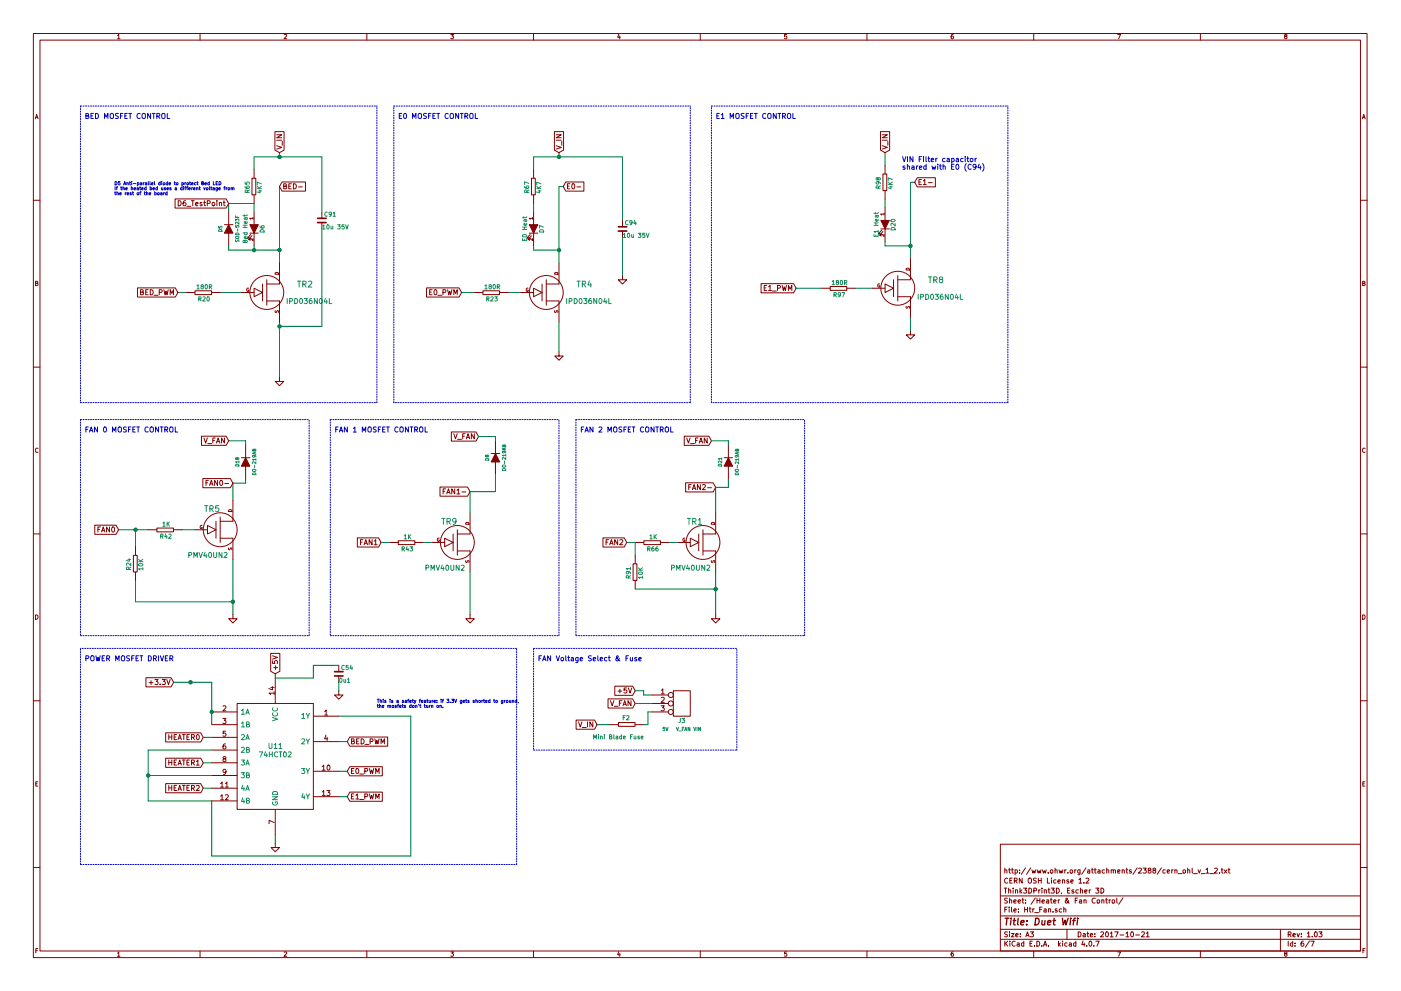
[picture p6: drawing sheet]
<svg xmlns="http://www.w3.org/2000/svg" width="420mm" height="297mm" viewBox="0 0 420 297" stroke-linecap="round" stroke-linejoin="round" font-family="sans-serif">
<g fill="none" stroke="#840000" stroke-width=".3">
<path d="M10 10h400v277h-400zM12 12h396v273.1h-396zM35.3 10.7l.3-.4v1.3M35.3 11.6h.7M60 10v2M85.2 10.4l.5-.1 .3 .4-.8 .9h.8M110 10v2M135.2 10.3h.8l-.4 .5 .4 .3-.1 .4h-.7M160 10v2M185.5 10.2l-.3 1h.8M185.9 10.8v.8M210 10v2"/>
<path d="M235.9 10.3h-.6v.6h.6l.1 .5-.3 .2-.4-.1M260 10v2M285.9 10.3l-.6 .3-.1 .8 .3 .2 .4-.1v-.6l-.4-.1-.3 .3M310 10v2M335.2 10.3h.8l-.5 1.3M360 10v2M385.5 10.9l-.3-.3 .3-.3 .4 .1v.4a.5 .5 0 0 0-.5 .2 .5 .5 0 0 0 0 .5l.3 .1 .3-.2-.3-.5M10.6 35.6l.4-1.3 .4 1.3M10.7 35.2h.6M82.4 39.5h2.8v5.5l-1.4 .8-1.4-.8zM166.3 39.5h2.7v5.5l-1.4 .8-1.3-.8zM264.1 39.5h2.7v5.5l-1.4 .8-1.3-.8z"/>
<path d="M408.6 35.6l.4-1.3 .4 1.3M408.7 35.2h.6M52.5 59.6h15.3l.8 1.4-.8 1.4h-15.3zM75.6 53.4h1.1v5h-1.1zM76.2 50.8v2.6M76.2 58.5v2.5M83 43.7l1.5 .5-1.5 .5M83 40.4h1.5l-1.5 .9h1.5M83 42h1.5M84.6 54.5h7v2.8h-7l-.8-1.4zM84.7 42.4v1.1M85.1 55.8l.7-.1v-.5l-.7-.1v1.5h.6l.3-.5-.4-.3"/>
<path d="M86.6 55.8h.5M87.4 55.1h-.8v1.5h.8M88 55.1a.77 .77 0 0 1 .9 .7 .77 .77 0 0 1-.9 .8zM89.5 56h1.2M159.4 53.4h1.1v5h-1.1zM160 50.8v2.6M160 58.5v2.5M166.8 43.7l1.5 .5-1.5 .5M166.8 40.4h1.5l-1.5 .9h1.5M166.8 42h1.5M168.5 42.4v1.1M169.7 54.5h5.4v2.8h-5.4l-.8-1.4z"/>
<path d="M170.2 55.8h.5M170.9 55.1h-.7v1.5h.7M171.6 55.2l.3-.1a.74 .74 0 0 1 .5 .8 .74 .74 0 0 1-.7 .6l-.2-.5zM173 56h1.2M264.6 43.7l1.5 .5-1.5 .5M264.6 40.4h1.5l-1.5 .9h1.5M264.6 42h1.5M264.8 52.2h1.1v4.9h-1.1zM265.4 49.6v2.5M265.4 57.2v2.5M266.3 42.4v1.1M275.1 53.3h5.4v2.7h-5.4l-.8-1.4z"/>
<path d="M275.6 54.5h.5M276.3 53.8h-.7v1.5h.7M276.9 54.2l.4-.4v1.5M276.9 55.3h.9M278.4 54.7h1.2M10 60h2M53.4 60.2a.77 .77 0 0 1 .9 .7 .77 .77 0 0 1-.9 .8zM55.6 60.2l-.6 .3-.1 .9 .3 .3 .5-.2-.1-.7-.4-.1-.3 .3M56.1 61.8h1.1M57.4 60.2h.8M57.8 60.2v1.5M58.7 61.2l.7-.2-.1-.3h-.4l-.2 .2 .1 .7h.5"/>
<path d="M60.6 60.7h-.4l-.2 .2 .6 .4v.3h-.6M61.1 60.7h.6M61.3 60.2v1.3l.4 .2M62.2 61l.7-.1 .1-.6-.8-.1v1.5M63.7 60.8l.2-.1 .4 .1v.8l-.6-.1zM65 60.2v.1M65 60.7v1M65.8 60.8l.6-.1v1M65.8 60.7v1M67 60.7h.5M67.2 60.2v1.3l.3 .2M67.3 67.3h2.5"/>
<path d="M68.6 63.5v3.8M68.6 69.9v3.8M74.9 69.9h2.6M75.2 70.3l-1 1.1 .6-.1M75.6 70.6l-1.1 1.2 .7-.1M75.9 65.4h-1l.3 .3M75.9 71.5v.6l-.7-.6-.3 .2 .1 .4M75.9 65.2v.5M76.2 63.5v3.8M76.2 69.9v3.8M83.8 78.8v6.3h-3.8M96.5 63.5v1.9"/>
<path d="M96.5 66.7v1.9M158.7 69.9h2.6M159 70.3l-1 1.1 .6-.1M159.4 70.6l-1 1.2 .6-.1M159.7 65.4h-1l.3 .3M159.7 71.5v.6l-.7-.6-.3 .2 .1 .4M159.7 65.2v.5M160 63.5v3.8M160 69.9v3.8M167.6 78.8v6.3h-3.8M186.7 66.1v1.9M186.7 69.3v1.9"/>
<path d="M264.2 68.6h2.5M264.4 69l-1 1.1 .6-.1M264.8 69.4l-1 1.1 .6-.1M265.1 64.2h-1l.3 .3M265.1 70.2v.7l-.7-.7-.3 .2 .1 .4M265.1 63.9v.6M265.4 62.3v3.8M265.4 68.6v3.8M273 77.5v6.4h-3.8M408 60h2M10.7 84.9l.5-.1 .1-.4-.6-.1v1.3h.5l.2-.4-.3-.3M41.2 86.3h11.4l.7 1.4-.7 1.3h-11.4z"/>
<path d="M42.2 87.6l.6-.1 .1-.5-.7-.2v1.6h.5l.4-.6-.4-.2M43.7 87.6h.5M44.4 86.8h-.7v1.6h.7M45.1 86.8a.77 .77 0 0 1 .9 .8 .77 .77 0 0 1-.9 .8zM46.2 88.5h1.2M47.8 87.6h.7l.1-.6-.8-.2v1.6M49.1 86.8l.4 1.6 .3-1.1 .3 1.1 .3-1.6M51 88.4v-1.6l.5 1.1 .5-1.1v1.6M55.9 87.7h2.5M58.5 87.2h4.9v1.1h-4.9zM63.5 87.7h2.5M72.4 87.7h3.8"/>
<path d="M74.5 86.4a.45 .45 0 0 0-.5 .5 .45 .45 0 0 0 .6 .4v-.4h-.2M76.2 86.4l2.5 1.3-2.5 1.2zM78.7 85.1v5.1M80 83.9v7.6M80 90.2h3.8v6.4M82.5 81.8a.55 .55 0 0 1 .7-.1 .55 .55 0 0 1 .3 .5h-1zM82.5 93.1l.2 .6 .4-.6h.3l.1 .6M127.9 86.3h9.8l.7 1.4-.7 1.3h-9.8zM128.9 87.6h.5M129.6 86.8h-.7v1.6h.7M130.3 87l.2-.2a.74 .74 0 0 1 .6 .8 .74 .74 0 0 1-.7 .7l-.3-.5zM131.3 88.5h1.2"/>
<path d="M132.8 87.6h.8l.1-.6-.9-.2v1.6M134.2 86.8l.4 1.6 .3-1.1 .3 1.1 .3-1.6M136.1 88.4v-1.6l.5 1.1 .5-1.1v1.6M142.2 87.7h2.6M144.8 87.2h5v1.1h-5zM149.9 87.7h2.5M156.2 87.7h3.8M158.4 86.4a.45 .45 0 0 0-.6 .5 .45 .45 0 0 0 .6 .4v-.4h-.2M160 86.4l2.6 1.3-2.6 1.2zM162.6 85.1v5.1M163.8 90.2h3.8v6.4M163.8 83.9v7.6"/>
<path d="M166.4 81.8a.55 .55 0 0 1 .6-.1 .55 .55 0 0 1 .3 .5h-1zM166.4 93.1l.1 .6 .5-.6h.2l.1 .6M186.7 82.6v1.3h1.3l-1.3 1.2-1.3-1.2h1.3M228.2 85h9.8l.8 1.4-.8 1.4h-9.8zM229.2 86.3h.5M229.9 85.6h-.7v1.5h.7M230.5 86l.4-.4v1.5M230.5 87.1h.9M231.6 87.2h1.2M233.2 86.4l.7-.1 .1-.6-.8-.1v1.5M234.6 85.6l.3 1.5 .3-1.1 .3 1.1 .4-1.5M236.4 87.1v-1.5l.6 1.1 .5-1.1v1.5"/>
<path d="M246.4 86.4h2.5M249 85.9h4.9v1.1h-4.9zM254 86.4h2.5M261.6 86.4h3.8M263.8 85.1a.45 .45 0 0 0-.6 .5 .45 .45 0 0 0 .6 .4v-.3h-.1M265.4 85.1l2.6 1.3-2.6 1.3zM268 83.9v5M269.2 82.6v7.6M269.2 88.9h3.8v6.4M271.8 80.6a.55 .55 0 0 1 .6-.2 .55 .55 0 0 1 .3 .5h-1zM271.8 91.8l.1 .6 .5-.5h.2l.1 .5M273 99.1v1.3h1.3l-1.3 1.2-1.2-1.2h1.2"/>
<path d="M408.7 84.9l.5-.1 .1-.4-.6-.1v1.3h.5l.2-.4-.3-.3M10 110h2M83.8 113.1v1.2h1.3l-1.3 1.3-1.3-1.3h1.3M167.6 105.4v1.3h1.3l-1.3 1.3-1.2-1.3h1.2M408 110h2M11.4 134.4a.58 .58 0 0 0-.8 .6 .58 .58 0 0 0 .8 .5M60.4 130.7h7.4l.8 1.4-.8 1.4h-7.4zM61.2 131.3l.5 1.5 .5-1.5M62.3 133h1.2M63.8 132h.5M64.6 131.3h-.8v1.5M64.9 132.8l.5-1.5 .5 1.5"/>
<path d="M65 132.4h.8M67.3 131.3v1.5l-.9-1.5v1.5M72.4 137.2h2.5M73.7 133.4v3.8M73.7 139.7v3.8M135.4 129.5h7.3l.8 1.3-.8 1.4h-7.3zM136.1 130l.5 1.5 .5-1.5M137.2 131.7h1.2M138.8 130.7h.5M139.5 130h-.7v1.5M139.9 131.5l.5-1.5 .5 1.5M140 131.1h.7"/>
<path d="M142.2 130v1.5l-.8-1.5v1.5M147.3 135.9h2.6M148.6 132.1v3.8M148.6 138.5v3.8M205.2 130.7h7.4l.8 1.4-.8 1.4h-7.4zM205.9 131.3l.6 1.5 .5-1.5M207.1 133h1.2M208.6 132h.5M209.3 131.3h-.7v1.5M209.7 132.8l.5-1.5 .5 1.5M209.8 132.4h.8M212.1 131.3v1.5l-.9-1.5v1.5"/>
<path d="M217.2 137.2h2.5M218.4 133.4v3.8M218.4 139.7v3.8M409.4 134.4a.58 .58 0 0 0-.8 .6 .58 .58 0 0 0 .8 .5M28.4 157.4h6.4l.8 1.4-.8 1.4h-6.4zM29.4 158.7h.5M30.1 157.9h-.7v1.6M30.5 159.5l.5-1.6 .5 1.6M30.6 159h.7M32.8 157.9v1.6l-.8-1.6v1.6M33.6 158.1l.3-.2a.74 .74 0 0 1 .5 .8 .74 .74 0 0 1-.7 .7l-.2-.5zM44.4 158.8h2.6"/>
<path d="M47 158.3h5v1.1h-5zM52.1 158.8h2.5M58.4 158.8h3.8M60.6 157.5a.45 .45 0 0 0-.6 .5 .45 .45 0 0 0 .6 .4v-.3h-.1M60.8 143.4h8.3l.7 1.4-.7 1.4h-8.3zM61.8 144.7h.5M62.2 157.5l2.6 1.3-2.6 1.3zM62.5 144h-.7v1.5M62.9 145.5l.5-1.5 .5 1.5M63 145.1h.7M64.8 156.2v5.1M65.3 144v1.5l-.9-1.5v1.5"/>
<path d="M66 155v7.6M66.1 144.1l.2-.1a.74 .74 0 0 1 .5 .8 .74 .74 0 0 1-.7 .6l-.2-.5zM67.4 144.9h1.2M68.7 152.8a.53 .53 0 0 1 .6 0 .53 .53 0 0 1 .2 .5h-1zM69.8 149.9v6.3h-3.8M132 146h8.2l.8 1.4-.8 1.3h-8.2zM132.9 147.3h.5M133.6 146.5h-.7v1.5M134 148l.5-1.5 .5 1.5M134.1 147.6h.7M136.4 146.5v1.5l-.9-1.5v1.5M137 147l.5-.5v1.5"/>
<path d="M137 148h.9M137.2 158.8v7.6M138.5 147.5h1.2M139.7 156.8a.55 .55 0 0 1 .6-.2 .55 .55 0 0 1 .4 .5h-1.1zM141 153.7v6.4h-3.8M205.6 144.7h8.3l.7 1.4-.7 1.4h-8.3zM206.6 146h.5M207.3 145.2h-.7v1.6M207.6 146.8l.6-1.6 .5 1.6M207.8 146.3h.7M210 145.2v1.6l-.9-1.6v1.6M210.7 145.4l.6-.2 .3 .5-1 1.1h1"/>
<path d="M210.8 158.8v7.6M212.2 146.2h1.2M213.4 156.8a.55 .55 0 0 1 .6-.2 .55 .55 0 0 1 .3 .5h-1zM214.6 153.7v6.4h-3.8M10 160h2M40 166.5h1.1v4.9h-1.1zM40.6 163.9v2.5M40.6 171.5v2.5M66 161.3h3.8v6.4M68.6 164.2l.1 .6 .5-.6h.2l.1 .6M107.2 161.2h6.3l.8 1.4-.8 1.4h-6.3zM108.1 162.5h.5"/>
<path d="M108.8 161.8h-.7v1.5M109.2 163.3l.5-1.5 .5 1.5M109.3 162.9h.8M111.6 161.8v1.5l-.9-1.5v1.5M112.2 162.2l.5-.4v1.5M112.2 163.3h.9M116.8 162.6h2.6M119.4 162.1h5v1.1h-5zM124.5 162.6h2.5M129.5 162.6h3.8M131.7 161.3a.45 .45 0 0 0-.6 .5 .45 .45 0 0 0 .6 .4v-.3h-.1M133.3 161.3l2.6 1.3-2.6 1.3z"/>
<path d="M135.9 160.1v5M137.2 165.1h3.8v6.4M139.7 168l.2 .6 .4-.5h.3v.5M180.8 161.2h6.4l.8 1.4-.8 1.4h-6.4zM181.8 162.5h.5M182.5 161.8h-.7v1.5M182.9 163.3l.5-1.5 .5 1.5M183 162.9h.7M185.2 161.8v1.5l-.8-1.5v1.5M185.9 161.9l.6-.1 .3 .4-1 1.1h1M189.9 169h1.1v5h-1.1zM190.5 162.6h2.5"/>
<path d="M190.5 166.4v2.5M190.5 174v2.6M193.1 162.1h5v1.1h-5zM198.1 162.6h2.6M203.2 162.6h3.8M205.4 161.3a.45 .45 0 0 0-.6 .5 .45 .45 0 0 0 .6 .4v-.3h-.2M207 161.3l2.5 1.3-2.5 1.3zM209.5 160.1v5M210.8 165.1h3.8v6.4M213.4 168l.1 .6 .4-.5h.3l.1 .5M408 160h2M10.7 184.3a.65 .65 0 0 1 .7 .7 .65 .65 0 0 1-.7 .6z"/>
<path d="M69.8 184.2v1.3h1.3l-1.3 1.2-1.2-1.2h1.2M81.2 195.8h2.7v5.4l-1.4 .8-1.3-.8zM81.7 198.1v.7l.7 .1v-.7l.6-.2 .2 .3-.1 .6M81.7 196.6l1.5 .5-1.5 .5M82.7 199.5v1.2M101.6 199.4v1.9M141 184.2v1.3h1.2l-1.2 1.2-1.3-1.2h1.3M214.6 184.2v1.3h1.3l-1.3 1.2-1.2-1.2h1.2M408.7 184.3a.65 .65 0 0 1 .7 .7 .65 .65 0 0 1-.7 .6zM10 210h2M43.8 203.1h7.5l.8 1.4-.8 1.4h-7.5zM44.7 204.6h1.2"/>
<path d="M45.3 204v1.2M46.5 203.7h.9l-.5 .6 .5 .2-.1 .5-.2 .2-.6-.2M48 205v.2M48.6 203.7h1l-.5 .6 .5 .2-.1 .5-.2 .2-.7-.2M49.7 219.6h10.5l.8 1.4-.8 1.4h-10.5zM50 203.7l.5 1.5 .5-1.5M63.5 213.4h7.6M63.5 217.2h7.6M66.8 215.4h1l-.5 .5 .5 .3-.1 .5-.2 .2-.7-.2M66.9 211.7l.6-.2 .3 .5-1 1.1h1M67.7 219.2h-.7l-.1 .7 .7-.1 .2 .6-.3 .3-.6-.2M71.1 210.9h22.9v31.7h-22.9z"/>
<path d="M81.2 206h1M81.7 205.8v1l-1.1-.4M82.1 200.1h1.1M82.2 207.8h-1.5l.4 .4M82.2 207.3v.9M82.5 203.2v7.7M94 214.7h7.6M97.4 213.2l.4-.4v1.5M97.4 214.3h.8M101.6 207v1.3h1.3l-1.3 1.3-1.3-1.3h1.3M101.6 202.6v1.9M172.8 215.8h5.5l.8 1.4-.8 1.4h-5.5z"/>
<path d="M173.5 216.4l.5 1.5 .5-1.5M174.7 218h1.1M176.2 216.4v1.5M177.8 216.4v1.5l-.9-1.5v1.5M182.3 209.5h7.4l.8 1.4-.8 1.3h-7.4zM182.9 217.2h2.5M183.1 210l.5 1.5 .5-1.5M184.2 211.7h1.2M184.4 205.7h5.3l.8 1.3-.8 1.4h-5.3zM185.3 207.1h1.2M185.5 216.6h4.9v1.1h-4.9zM185.8 210.8h.5"/>
<path d="M185.9 206.6v1.1M186.5 210h-.7v1.5M186.8 211.5l.6-1.5 .5 1.5M187 211.1h.7M187.9 206.2h-.7l-.1 .7h.8l.1 .6-.3 .2-.6-.1M188.4 206.2l.6 1.5 .5-1.5M189.2 210v1.5l-.9-1.5v1.5M190.5 217.2h2.5M195.6 213.4h4.8M195.6 208.3h4.8M195.6 210.9h4.8M198.3 211.5h.9l-.5 .6 .5 .3-.1 .5-.2 .2-.6-.2"/>
<path d="M198.3 206.9l.5-.4v1.5M198.3 209.2l.6-.2 .3 .4-.9 1.1h.9M198.3 208h.9M201.9 207h5.1v7.7h-5.1zM408 210h2M10.7 234.9h.5M11.3 234.3h-.6v1.3h.6M49.7 227.3h10.5l.8 1.3-.8 1.4h-10.5zM49.7 234.9h10.5l.8 1.4-.8 1.3h-10.5zM50.6 220.2v1.5M50.6 227.8v1.5M50.6 235.4v1.5"/>
<path d="M50.6 220.9h.9M50.6 228.5h.9M50.6 236.2h.9M51.5 220.2v1.5M51.5 227.8v1.5M51.5 235.4v1.5M52.2 220.9h.5M52.2 228.5h.5M52.2 236.2h.5M53 220.2h-.8v1.5h.8M53 227.8h-.8v1.5h.8M53 235.4h-.8v1.5h.8"/>
<path d="M53.4 221.7l.5-1.5 .5 1.5M53.4 229.3l.5-1.5 .5 1.5M53.4 236.9l.5-1.5 .5 1.5M53.5 221.3h.8M53.5 228.9h.8M53.5 236.5h.8M54.7 220.2h.8M54.7 227.8h.8M54.7 235.4h.8M55.1 220.2v1.5M55.1 227.8v1.5M55.1 235.4v1.5"/>
<path d="M56.1 220.9h.5M56.1 228.5h.5M56.1 236.2h.5M56.8 220.2h-.7v1.5h.7M56.8 227.8h-.7v1.5h.7M56.8 235.4h-.7v1.5h.7M57.4 221l.8-.1v-.6l-.8-.1v1.5M57.4 228.6l.8-.1v-.5l-.8-.2v1.5M57.4 236.2h.8v-.6l-.8-.2v1.5M57.8 221l.5 .7M57.8 228.6l.5 .7M57.8 236.2l.5 .7"/>
<path d="M58.9 228.2l.4-.4v1.5M58.9 235.6l.6-.2 .3 .5-1 1h1M58.9 229.3h.9M59 220.3l.3-.1a.74 .74 0 0 1 .5 .8 .74 .74 0 0 1-.7 .6l-.2-.5zM63.5 221h7.6M63.5 224.8h7.6M63.5 228.6h7.6M63.5 232.4h7.6M63.5 236.3h7.6M66.1 234.8l.5-.4v1.5M66.1 238.6l.5-.4v1.5M66.1 235.9h.9"/>
<path d="M66.1 239.7h.9M67.2 227.4l-.3-.3 .1-.2h.6l.1 .4-.8 .4 .3 .6 .6-.3-.3-.6M67.6 234.8l.4-.4v1.5M67.6 238.4l.6-.2 .3 .4-1 1.1h1M67.6 235.9h.9M67.6 223l-.6 .3-.1 .9 .3 .3 .5-.2-.1-.7h-.4l-.3 .2M67.8 231.3l-.3 .2-.6-.2 .1-.6 .5-.1a.96 .96 0 0 1-.2 1.5h-.3M94 222.3h7.6M94 231.2h7.6M94 238.8h7.6M96.6 229.8l.5-.5v1.5M96.6 237.4l.5-.5v1.6"/>
<path d="M96.6 230.8h.9M96.6 238.5h.9M97.7 220.4l-.3 1h.9M98 236.9h1l-.5 .6 .5 .3-.1 .5-.2 .2-.7-.2M98.1 220.9v1.1M98.3 229.4l.2-.1a.74 .74 0 0 1 .5 .8 .74 .74 0 0 1-.7 .7l-.2-.5zM104.9 220.9h11.4v2.8h-11.4l-.8-1.4zM104.9 229.8h9.8v2.7h-9.8l-.8-1.3zM104.9 237.4h9.8v2.8h-9.8l-.8-1.4zM105.4 222.2l.7-.1v-.5l-.7-.2v1.6h.6l.3-.5-.4-.3M105.4 231.1h.5M105.4 238.7h.5"/>
<path d="M106.1 230.3h-.7v1.6h.7M106.1 238h-.7v1.5h.7M106.7 238.4l.5-.4v1.5M106.7 239.5h.9M106.9 230.5l.2-.2a.74 .74 0 0 1 .5 .8 .74 .74 0 0 1-.7 .7l-.2-.5zM106.9 222.2h.5M107.7 221.4h-.8v1.6h.8M107.9 232h1.1M107.9 239.6h1.1M108.3 221.4a.77 .77 0 0 1 .9 .8 .77 .77 0 0 1-.9 .8zM109.4 231.2l.7-.1 .1-.6-.8-.2v1.6M109.4 238.8l.7-.1 .1-.6-.8-.1v1.5"/>
<path d="M109.5 223.1h1.1M110.8 230.3l.4 1.6 .2-1.1 .3 1.1 .4-1.6M110.8 238l.4 1.5 .2-1.1 .3 1.1 .4-1.5M111 222.3l.7-.1 .1-.6-.8-.2v1.6M112.4 221.4l.4 1.6 .2-1.1 .3 1.1 .4-1.6M112.7 231.9v-1.6l.5 1.1 .5-1.1v1.6M112.7 239.5v-1.5l.5 1.1 .5-1.1v1.5M114.3 223v-1.6l.5 1.1 .5-1.1v1.6M408.7 234.9h.4M409.3 234.3h-.6v1.3h.6M63.5 240.1h7.6M82.2 246.5l-1.5-.6v1"/>
<path d="M82.5 252.8v1.2h1.3l-1.3 1.3-1.2-1.3h1.2M82.5 242.6v7.6M300 253h108v32.1h-108zM10 260h2M300 278.5h108M300 274.5h108M300 268.5h108M301.1 266.2h.9M301.3 260.8h.6l.1 .9M301.3 260.2v1.5M301.3 272.6h.6M301.5 266.2v1.5"/>
<path d="M302.1 271.9h-.8v1.5M302.1 279.4l-.8 .1a.64 .64 0 0 0 .8 .7l-.1 .5h-.7M302.1 269.3l-.8 .1a.64 .64 0 0 0 .8 .7l-.1 .5h-.7M302.2 263.4a.67 .67 0 0 0-.9 .6 .67 .67 0 0 0 .9 .6M302.5 266.8h.6v.9M302.5 266.2v1.5M302.5 260.7h.5M302.6 271.9v.1M302.6 272.4v1M302.7 260.2v1.3l.3 .2M302.8 279.3v.2M302.8 269.8h.6v.9"/>
<path d="M302.8 269.2v1.5M302.8 279.8v1M302.8 263.9h.6M303.3 279.8h.8l-.8 1h.8M303.4 271.9v1.3l.2 .2M303.4 260.7h.5M303.6 263.2h-.8v1.5h.8M303.6 260.2v1.3l.3 .2M303.8 266.2v.2M303.8 266.7v1M304 270.2l.7-.1v-.3l-.4-.1-.3 .2 .1 .7h.6M304.1 272.9l.7-.1-.1-.3-.4-.1-.2 .2v.7h.6"/>
<path d="M304.2 264l.7-.1 .1-.5-.8-.2v1.5M304.4 260.8l.5-.1 .2 .3-.1 .6h-.6M304.4 260.7v1.5M304.5 266.8h.6l.1 .9M304.5 266.7v1M304.5 264l.6 .7M305.3 270.2l.7-.1v-.3l-.4-.1-.3 .2 .1 .7h.6M305.4 273.3v.1M305.4 272.5v.1M305.8 261.6v.1M305.8 260.8v.1M305.9 266.2v1.5"/>
<path d="M306 279.9v.1M306 267.1l.5 .6M306.5 266.7l-.6 .6M306.5 269.7h.6M306.6 263.2v1.5l-.9-1.5v1.5M306.7 269.2v1.3l.4 .2M307 266.2h.9l-.5 .6 .4 .1v.7h-.8M307.3 272.6h.9M307.3 271.9v1.5M307.5 260.1l-1.2 2M307.6 270.6v.1M307.6 269.8v.1"/>
<path d="M308.2 271.9v1.5M308.4 263.4l.3-.2 .6 .2v.8l-.3 .5-.6-.2zM308.5 266.2a.76 .76 0 0 1 .9 .8 .76 .76 0 0 1-.9 .7zM308.7 272.4h.5M308.9 271.9v1.3l.3 .2M309 279.3h.9l-.5 .6 .5 .1v.7h-.9M309.1 260.1l-1.3 2M309.5 260.7l.3 1 .3-.7 .2 .7 .3-1M309.7 272.4v1M310 267l.7-.1 .1-.5-.8-.2v1.5M310.2 272.4l-.5 .3M310.3 273.5h1.2"/>
<path d="M310.5 269.1l-1.3 2M310.8 263.3l-.8 .1a.64 .64 0 0 0 .7 .7l-.1 .5h-.7M311 269.2v1.5M311 269.9h.9M311 260.7l.4 1 .2-.7 .3 .7 .3-1M311.4 263.9h.9M311.4 263.2v1.5M311.5 266.7v1M311.8 272.6h.5M311.9 269.2v1.5M312 266.7l-.5 .3M312.3 263.2v1.5"/>
<path d="M312.5 266.2v.2M312.5 266.7v1M312.5 270.2l.7-.1v-.3l-.5-.1-.2 .2 .1 .7h.6M312.5 271.9h-.7v1.5M312.6 260.7l.3 1 .3-.7 .3 .7 .3-1M313.1 272.5h.6v.9M313.2 266.8h.6v.9M313.2 266.7v1M313.7 272.8l-.7 .2 .3 .4 .4-.1M313.9 269.8h.6v.9M314.1 263.2v1.5h.7M314.3 266.7h.6"/>
<path d="M314.4 261.6v.1M314.5 272.5h.5l.1 .9M314.5 272.4v1M314.5 270.1l-.7 .2 .2 .4 .5-.1M314.5 266.2v1.3l.4 .2M315 269.7h.6M315.1 260.8h.6l-.1 .8h-.5zM315.2 269.2v1.3l.4 .2M315.2 266.2h1l-.5 .6 .4 .1v.7h-.9M315.3 263.2v.2M315.3 263.7v1M315.8 273.3v.1"/>
<path d="M316 270.2l.7-.1v-.3l-.5-.1-.2 .2 .1 .7h.6M316.4 260.8h.6v.9M316.4 260.2v1.5M316.7 263.8l-.4-.1-.3 .3 .1 .6h.6M316.8 266.2a.76 .76 0 0 1 .9 .8 .76 .76 0 0 1-.9 .7zM317 272.5l-.3-.1-.3 .2 .1 .2 .5 .2v.3h-.6M317.3 264.2l.7-.1-.1-.3-.4-.1-.2 .2v.7h.6M317.4 269.7v1M317.6 260.7l.3 1 .3-.7 .3 .7 .2-1M317.8 269.7l-.4 .3M318.4 272.5l-.5-.1-.2 .3v.6h.7M318.4 267.6l-.2 .3"/>
<path d="M318.6 263.8h.6l.1 .9M318.6 263.7v1M319 272.5h.6l.1 .9M319 271.9v1.5M319.3 260.7v1M319.8 260.7l-.5 .3M320 278.5v3M320.2 266.9h.5M320.3 261.6v.1M320.4 269.9l-.2 .7a.41 .41 0 0 1-.6 0 .41 .41 0 0 1 0-.6l.6-.5-.2-.3-.3 .1a1.46 1.46 0 0 0 1 1.4M320.5 263.8l-.4-.1-.2 .2 .1 .2 .5 .2v.3h-.6M320.9 266.2h-.7v1.5h.7"/>
<path d="M321 260.8h.6v.8h-.6zM321.1 264.2l.7-.1v-.3l-.4-.1-.3 .2 .1 .7h.6M322 266.8l-.3-.1-.3 .2 .1 .2 .5 .2v.3h-.6M322.3 260.7v1M322.5 269.9h.5M322.8 260.7l-.5 .3M323.2 269.2h-.7v1.5M323.3 279.3a.76 .76 0 0 1 .9 .8 .76 .76 0 0 1-.9 .7zM323.4 266.8l-.5-.1-.2 .3v.6h.7M323.6 263.6l.4-.4v1.5M323.6 264.7h.8M323.7 269.8h.6l.1 .9"/>
<path d="M323.9 260.7l-.1 1.4h-.5M323.9 260.8l-.4-.1-.3 .3 .1 .6h.6M324 266.8h.6l.1 .9M324 266.2v1.5M324.4 270.1l-.7 .2 .2 .4 .5-.1M324.8 279.9h.6l.1 .9M325.1 264.6v.1M325.1 269.8h.6v.9M325.1 269.7v1M325.3 267.2l.7-.1v-.3l-.5-.1-.2 .2 .1 .7h.6M325.7 260.1l-1.3 2M325.7 263.4l.6-.2 .3 .4-1 1.1h1"/>
<path d="M326 279.8h.5M326.2 279.3v1.3l.3 .2M326.2 260.8h.6v.9M326.7 266.7v1M326.8 261.1l-.7 .3 .2 .3 .5-.1M327.1 266.7l-.4 .3M327.3 260.7h.6M327.5 260.2v1.3l.4 .2M328.2 260.7h.6M328.3 279.9v.1M328.4 260.2v1.3l.4 .2M328.4 269.4a.67 .67 0 0 0-.9 .6 .67 .67 0 0 0 .9 .6"/>
<path d="M328.6 266.2h.9l-.5 .6 .5 .1v.7h-.9M329.1 269.8h.6v.8h-.6zM329.3 260.8h.5l.1 .9M329.9 261.1l-.7 .3 .2 .3 .5-.1M330.1 279.5l.6-.2 .3 .4-1 1.1h1M330.2 266.2a.76 .76 0 0 1 .8 .8 .76 .76 0 0 1-.8 .7zM330.4 269.8h.6l.1 .9M330.4 269.7v1M331.2 260.8l-.4-.1-.3 .3 .1 .6h.6M331.6 269.7h.5M331.7 279.5l.2-.2a.72 .72 0 0 1 .5 .8 .72 .72 0 0 1-.6 .6l-.3-.5zM331.8 269.2v1.3l.3 .2"/>
<path d="M331.9 260.8h.6v.9M331.9 260.2v1.5M332.6 269.7v1M333 279.7l.4-.4v1.5M333.1 269.7l-.5 .3M333.2 260.8h.6l.1 .9M333.2 260.7v1M333.6 269.8h.6v.8h-.6zM333.9 260.9l.2-.2 .4 .1v.9M334.3 279.3h1l-.6 1.5M334.9 269.2v1.3l.2 .2M335.2 261.2l.7-.1-.1-.3-.4-.1-.2 .2 .1 .7h.5"/>
<path d="M336.5 260.8h.6l.1 .9M336.5 260.7v1M336.8 269.1l-1.3 2M337.7 279.7l.4-.4v1.5M337.7 260.7h.6M337.9 260.2v1.3l.4 .2M339.2 279.5l.2-.2a.72 .72 0 0 1 .6 .8 .72 .72 0 0 1-.7 .6l-.2-.5zM339.3 260.8l-.4-.1-.2 .2 .1 .2 .5 .2v.3h-.6M341 260.1l-1.2 2M341.5 260.4l.6-.2 .2 .4-.9 1.1h.9M342.4 279.5l.6-.2 .2 .4-.9 1.1h.9M342.8 260.2h1l-.5 .6 .4 .1v.7h-.9"/>
<path d="M343.8 279.7l.4-.4v1.5M344.6 260.8l-.3-.2 .3-.4 .5 .2v.3a.61 .61 0 0 0-.6 .2 .61 .61 0 0 0-.1 .7h.7l.1-.5-.3-.3M346 260.8l-.3-.2 .3-.4 .5 .2v.3a.61 .61 0 0 0-.6 .2 .61 .61 0 0 0-.1 .7h.7l.1-.5-.3-.3M348.3 260.1l-1.3 2M349.5 260.8l-.5-.1-.3 .3 .1 .6h.7M350 261.2l.7-.1v-.3l-.4-.1-.3 .2 .1 .7h.6M351.4 260.7v1M351.8 260.7l-.4 .3M352.3 260.8h.6l.1 .9M352.3 260.7v1M353.3 261.9h1.2M354.8 260.8h.7l-.1 .8h-.6z"/>
<path d="M356.2 260.8h.6v.9M356.2 260.2v1.5M357.5 260.2v1.3l.2 .2M358 261.9h1.1M359.3 260.7l.4 1 .3-1M360.2 261.9h1.2M361.7 260.6l.4-.4v1.5M361.7 261.7h.8M362.8 261.9h1.2M364.2 260.4l.6-.2 .3 .4-.9 1.1h.9M365.7 261.6v.1M366.2 260.7h.6"/>
<path d="M366.4 260.2v1.3l.4 .2M367.2 260.7l.7 1M367.9 260.7l-.7 1M368.3 260.7h.6M368.5 260.2v1.3l.4 .2M384 278.5v6.6M389 279.8l.3 1 .4-1M390.3 279.9v.1M392 279.7l.5-.4v1.5M394.3 279.5l.2-.2a.72 .72 0 0 1 .6 .8 .72 .72 0 0 1-.7 .6l-.2-.5zM395.5 279.3h1l-.5 .6 .4 .1v.7h-.9M408 260h2"/>
<path d="M10.7 284.9h.5M11.4 284.3h-.7v1.3M35.3 285.7l.3-.4v1.3M35.3 286.6h.7M60 285.1v1.9M85.2 285.4l.5-.1 .3 .4-.8 .9h.8M110 285.1v1.9M135.2 285.3h.8l-.4 .5 .4 .3-.1 .4h-.7M160 285.1v1.9M185.5 285.3l-.3 .9h.8M185.9 285.8v.8M210 285.1v1.9"/>
<path d="M235.9 285.3h-.6v.6h.6l.1 .5-.3 .2-.4-.1M260 285.1v1.9M285.9 285.3l-.6 .3-.1 .8 .3 .2 .4-.1v-.6l-.4-.1-.3 .3M300 281.5h108M301.3 282.1v1.5M301.5 282.7l.7 .9M302.2 282.1l-.9 .9M302.8 282.1v.2M302.8 282.6v1M304.4 282.3a.67 .67 0 0 0-.9 .6 .67 .67 0 0 0 .9 .6M304.6 280.3l.7-.1v-.3l-.4-.1-.3 .2 .1 .7h.6M305.1 282.7h.5l.1 .9"/>
<path d="M305.7 283l-.7 .2 .2 .4 .5-.1M306 280.7v.1M307 282.7l-.4-.1-.3 .3 .1 .6h.6M307 282.1v1.5M307.6 280.8l.5-1.5 .5 1.5M307.8 280.4h.7M308.9 282.8h.5M309.6 282.1h-.7v1.5h.7M310 285.1v1.9M310.2 283.5v.1M310.9 282.1a.76 .76 0 0 1 .9 .8 .76 .76 0 0 1-.9 .7zM312.4 283.5v.1"/>
<path d="M313 283.6l.4-1.5 .5 1.5M313.1 283.2h.7M314.5 283.5v.1M317.4 282.1v1.5M317.6 283l.4 .6M318 282.6l-.6 .6M318.7 282.1v.2M318.7 282.6v1M320 282.7l-.4-.1-.3 .3 .1 .6h.6M320.7 282.7h.6v.9M321.3 283l-.7 .2 .2 .4 .5-.1M322.7 282.7l-.5-.1-.3 .3 .1 .6h.7"/>
<path d="M322.7 282.1v1.5M324.8 282l-.4 1.1h1M325.1 282.6v1M325.5 280.2l-.7 .3 .2 .3 .5-.1M325.9 283.5v.1M326.7 282.3l.2-.2a.72 .72 0 0 1 .6 .8 .72 .72 0 0 1-.7 .6l-.2-.5zM327 280.3l.7-.1-.1-.3-.4-.1-.2 .2 .1 .7h.5M328.1 283.5v.1M328.3 280.7v.1M328.6 282.1h1l-.6 1.5M333 280.8h.8M335.2 285.3h.8l-.5 1.3"/>
<path d="M335.9 280.2h1.1M337.7 280.8h.8M340.6 280.2h1.1M343.8 280.8h.9M360 285.1v1.9M385.5 285.9l-.3-.3 .3-.3 .4 .1v.4a.5 .5 0 0 0-.5 .2 .5 .5 0 0 0 0 .5l.3 .1 .3-.2-.3-.5M386.3 280.1l.7-.1 .1-.5-.8-.2v1.5M386.3 282.1v1.5M386.7 280.1l.5 .7M387.7 282.7l-.5-.1-.2 .3v.6h.7M387.7 282.1v1.5M387.8 280.3l.7-.1-.1-.3-.4-.1-.2 .2v.7h.6"/>
<path d="M388.4 283.5v.1M388.4 282.7v.1M390.3 280.7v.1M390.9 282.1l-.7 .4v.8l.2 .3 .6-.1-.1-.8h-.5l-.2 .3M392 280.8h.9M392.7 282l-1.2 2M393.1 282.1h1l-.7 1.5M393.5 280.7v.1M408.7 284.9h.5M409.3 284.3h-.6v1.3"/>
<circle cx="80" cy="87.7" r="5.1"/>
<circle cx="163.8" cy="87.7" r="5.1"/>
<circle cx="269.2" cy="86.4" r="5.1"/>
<circle cx="66" cy="158.8" r="5.1"/>
<circle cx="137.2" cy="162.6" r="5.1"/>
<circle cx="210.8" cy="162.6" r="5.1"/>
<circle cx="201.2" cy="210.9" r=".76"/>
<circle cx="201.2" cy="213.4" r=".76"/>
<circle cx="201.2" cy="208.3" r=".76"/>
</g>
<g fill="none" stroke="#840000" stroke-width=".41">
<path d="M301.4 275.2h1.2M302 275.2l-.2 2M303.2 275.9l-.2 1.3M303.3 275.2l-.1 .2M303.9 275.9h.7M304.2 275.2l-.2 1.7 .5 .3M305.4 275.2l-.2 1.7 .2 .3M306.1 276.6l1-.2v-.4l-.6-.1-.3 .3v.9h.7M307.9 277v.2M308.1 276l-.1 .2M310.6 275.2a1 1 0 0 1 1.1 .7 1 1 0 0 1-.6 1.2l-.7 .1zM312.5 275.9v1.2l.8-.1"/>
<path d="M313.4 275.9l-.1 1.3M314.2 276.6l1-.2-.1-.4-.6-.1-.3 .3v.9h.8M315.8 275.9h.8M316.2 275.2l-.2 1.7 .4 .3M318.6 275.2l.3 2 .5-1.4 .2 1.4 .7-2M321 275.9l-.1 1.3M321.1 275.2v.2M321.7 275.9h.8M322.6 275.2l-.6 .3-.2 1.7M323.1 275.9l-.1 1.3M323.2 275.2v.2"/>
</g>
<g fill="#008400" stroke="#008400" stroke-width=".3">
<circle cx="167.6" cy="47" r=".51"/>
<circle cx="83.8" cy="47" r=".51"/>
<circle cx="167.6" cy="75" r=".51"/>
<circle cx="83.8" cy="75" r=".51"/>
<circle cx="69.9" cy="180.4" r=".51"/>
<circle cx="273" cy="73.7" r=".51"/>
<circle cx="40.6" cy="158.8" r=".51"/>
<circle cx="44.5" cy="232.4" r=".51"/>
<circle cx="63.5" cy="213.4" r=".51"/>
<circle cx="57.2" cy="204.5" r=".51"/>
<circle cx="214.6" cy="176.6" r=".51"/>
<circle cx="76.2" cy="75" r=".51"/>
<circle cx="83.8" cy="97.8" r=".51"/>
</g>
<g fill="none" stroke="#008400" stroke-width=".3">
<path d="M76.2 50.8v-3.8h20.3v16.5M83.8 45.8v1.2M83.8 55.9v22.9M160 50.8v-3.8h26.7v19.1M167.6 45.8v1.2M168.9 55.9h-1.3v22.9M265.4 45.8v3.8M265.4 59.7v2.6M274.3 54.6h-1.3v22.9M68.6 73.7v1.3h15.2M68.6 63.5v-2.5h7.6v2.5M76.2 73.7v1.3"/>
<path d="M96.5 68.6v29.2h-12.7M160 73.7v1.3h7.6M160 61v2.5M186.7 71.2v11.4M265.4 72.4v1.3h7.6M53.3 87.7h2.6M66 87.7h6.4M83.8 96.6v16.5M138.4 87.7h3.8M152.4 87.7h3.8M167.6 96.6v8.8M238.8 86.4h7.6"/>
<path d="M256.5 86.4h5.1M273 95.3v3.8M68.6 132.1h5.1v1.3M143.5 130.8h5.1v1.3M213.4 132.1h5v1.3M35.6 158.8h8.8M40.6 158.8v5.1M54.6 158.8h3.8M73.7 143.5v1.3h-3.9v5.1M148.6 142.3v5.1h-7.6v6.3M218.4 143.5v2.6h-3.8v7.6M40.6 174v6.4h29.2"/>
<path d="M69.8 167.7v16.5M114.3 162.6h2.5M127 162.6h2.5M141 171.5v12.7M188 162.6h2.5v3.8M190.5 176.6h24.1M200.7 162.6h2.5M214.6 171.5v12.7M101.6 199.4h-7.6v3.8h-11.5v-1.2M52.1 204.5h11.4v12.7M101.6 214.7h21.6v41.9h-59.7v-16.5h-19.1v-15.3h19.1M101.6 204.5v2.5"/>
<path d="M179.1 217.2h3.8M190.5 207h2.5v1.3h2.6M190.5 210.9h5.1M195.6 213.4h-1.3v3.8h-1.3M44.4 232.4h19.1M61 221h2.5M61 228.6h2.5M61 236.3h2.5M101.6 222.3h2.5M101.6 231.2h2.5M101.6 238.8h2.5M82.5 250.2v2.6"/>
</g>
<g fill="none" stroke="#0000c2" stroke-width=".3" stroke-dasharray=".3 .4">
<path d="M24.1 31.8h88.9M24.1 31.8v88.9M118.1 31.8h88.9M213.4 31.8h88.9M24.1 125.8h68.6M24.1 125.8v64.7M24.1 120.7h88.9M99.1 125.8h68.5M99.1 125.8v64.7M113 120.7v-88.9M118.1 120.7v-88.9M172.7 125.8h68.6"/>
<path d="M172.7 125.8v64.7M207 120.7v-88.9M207 120.7h-88.9M213.4 120.7v-88.9M302.3 120.7v-88.9M302.3 120.7h-88.9M24.1 190.5h68.6M92.7 190.5v-64.7M99.1 190.5h68.5M154.9 194.3h-130.8M160 194.3h61M160 194.3v30.5"/>
<path d="M167.6 190.5v-64.7M172.7 190.5h68.6M241.3 190.5v-64.7M160 224.8h61M221 224.8v-30.5M24.1 259.1v-64.8M24.1 259.1h130.8M154.9 259.1v-64.8"/>
</g>
<g fill="none" stroke="#008484" stroke-width=".3">
<path d="M73.5 55.9l.3 .5 .7 .1 .3-.3-.1-.4-.7 .1v.3l.2 .3M73.5 54.6v.6h.6v-.6h.6v.6M74.2 57.7l-.1-.6-.5-.1-.1 .7h1.3M74.8 57l-.6 .4M77.1 56.6h1.3M77.1 55.8l.8 .8M77.5 57.2h.9M78 57.1v.7l-.9-.3M78.4 55.1l-1.3-.5v.8M78.4 55.8l-.7 .6M157.3 55.9l.3 .5 .7 .1 .3-.3-.1-.4-.6 .1-.1 .3 .2 .3M158 57.7l-.1-.6-.5-.1-.1 .7h1.3"/>
<path d="M158.6 55l-1.3-.5v.8M158.6 57l-.6 .4M161 56.6h1.2M161 55.8l.7 .8M161.4 57.2h.8M161.8 57.1v.7l-.9-.3M162.2 55.1l-1.2-.5v.8M162.2 55.8l-.7 .6M263.3 54.5l.2 .2-.1 .4h-.6l-.1-.4 .3-.2h.7l.3 .6M263.3 53.5l.6-.2v.6a.52 .52 0 0 1-.6-.1 .52 .52 0 0 1-.2-.5h-.3l-.1 .4 .3 .3 .3-.3M263.4 56.4l-.1-.6-.5-.1-.1 .7h1.3M264 55.7l-.6 .4"/>
<path d="M266.4 55.3h1.2M266.4 54.6l.7 .7M266.8 56h.8M267.2 55.8v.8l-.9-.3M267.6 53.8l-1.2-.5v.8M267.6 54.6l-.7 .5M65.6 67.9v.4l.4 .1v-.5h.5v.5M65.7 68.9a.53 .53 0 0 1 .6-.1 .53 .53 0 0 1 .3 .6h-1zM70.6 67.6v.5h.5v-.4l.5-.1v.5M70.6 66.3v-.7l.4 .4 .1-.3h.5v.6M70.6 64.7v.5h1.1M70.7 71.9l.1 .6 .5-.6h.3v.6"/>
<path d="M70.7 71l.8-.1 .2 .4-.4 .2-.5-.1zM70.7 70a.55 .55 0 0 1 .6-.2 .55 .55 0 0 1 .4 .6h-1.1zM71.1 64.9v.3M71.3 68.6v.8M71.7 66.6v.6l-.8-.6-.3 .2 .1 .4M72.9 69.8h1.2M72.9 68.2h1.2M72.9 67.5h1.2M73.3 64.3v.5M73.4 69.8l-.1 .3 .2 .3 .6-.1v-.5M73.5 72.2l.2-.2 .4 .2v.5h-1.2l.1-.6h.4l.1 .6M73.5 67.5v.7"/>
<path d="M73.6 65.3l.2 .5 .3-.1v-.4M74.1 70.9v.4l-.2 .2-.5-.1v-.5h.2l.1 .6M74.1 66.4v.4l-.2 .1h-.5v-.5h.2l.1 .5M74.1 65.3h-.7v.5M74.1 64.3l-.2 .4h-1M78 67.8l.3 .5h.7l.2-.2-.1-.4-.6 .1-.1 .3 .3 .2M78 69.1a.69 .69 0 0 1 .8-.2 .69 .69 0 0 1 .4 .7h-1.2zM96.8 67.7l.3-.3v1.2M96.8 68.6h.7M98.1 67.5l.2-.1a.61 .61 0 0 1 .4 .6 .61 .61 0 0 1-.5 .6zM98.2 63.7a.56 .56 0 0 0-.8 .5 .56 .56 0 0 0 .8 .5M99.3 67.8v.8l.5-.1"/>
<path d="M99.4 64.1l-.2 .2h-.4l-.1-.6 .5-.1 .2 .2-.1 .7-.5 .3M99.8 67.8v.8M99.9 63.9l.4-.3v1.2M99.9 64.8h.7M101.2 67.4h.8l-.4 .5 .4 .1v.5h-.8M103.2 67.4h-.6l-.1 .6h.7v.5h-.7M103.6 67.4l.4 1.2 .5-1.2M156.7 71.5v.6h1.3v-.6M156.7 68.8h1.3M156.7 68.1h1.3M156.8 70.4a.69 .69 0 0 1 1.2 .4 .66 .66 0 0 1-.7 .3 .66 .66 0 0 1-.6-.6zM157.1 64.9v.5"/>
<path d="M157.3 68.1v.7M157.3 71.7v.4M157.4 65.8l.3 .6 .3-.1-.1-.5M157.9 67l.1 .3-.2 .2h-.6v-.5l.2-.1 .1 .6M158 65.8l-.8 .1v.5M158 64.9l-.2 .3h-1.1M161.8 69.1a.69 .69 0 0 1 .8-.2 .69 .69 0 0 1 .4 .7h-1.2zM163 68.1l-1.2-.5v.8M186.9 70.3l.4-.4v1.3M186.9 71.2h.8M188.3 70l.1-.1a.61 .61 0 0 1 .5 .7 .61 .61 0 0 1-.6 .5zM188.3 66.2a.56 .56 0 0 0-.7 .5 .56 .56 0 0 0 .7 .5"/>
<path d="M189.4 70.3l.1 .8h.5M189.6 66.6l-.3 .3-.3-.1-.1-.6 .4-.1 .3 .2-.1 .8-.5 .3M190 70.3v.9M190.3 66l-.2 .9h.7M190.7 66.5v.9M191.4 69.9h.8l-.4 .5 .4 .1v.6h-.8M193.4 69.9h-.6l-.1 .6h.7v.6h-.7M193.8 69.9l.4 1.3 .4-1.3M262.1 70.2v.7h1.3v-.7M262.1 67.5h1.3M262.1 66.8h1.3M262.5 63.7v.4"/>
<path d="M262.7 66.8v.7M262.7 70.4v.5M262.8 64.6l.3 .6 .3-.2-.1-.4M263.3 65.7l.1 .4-.2 .2-.6-.1v-.5h.2l.1 .6M263.4 69.4h-1.3l.4 .4M263.4 64.6h-.8v.5M263.4 63.7l-.2 .3h-1.1M263.4 69v.8M267.2 68.4a.69 .69 0 0 1 .8-.2 .69 .69 0 0 1 .5 .7h-1.3zM267.2 65.9a.76 .76 0 0 1 1.3 .3 .66 .66 0 0 1-.7 .3 .66 .66 0 0 1-.6-.6zM268.5 67v.8l-1-.8-.3 .2 .1 .5M59.1 85.7l.3-.4v1.3"/>
<path d="M59.1 86.6h.7M59.6 89.6l.6-.1 .1-.4-.7-.1v1.2M59.9 89.6l.4 .6M60.5 85.9l-.2-.3 .2-.3 .4 .1v.3a.52 .52 0 0 0-.5 .2 .52 .52 0 0 0-.1 .6h.6l-.1-.6M60.8 89.1l.5-.1 .2 .3-.7 .9h.7M61.6 85.4l.2-.1a.61 .61 0 0 1 .4 .7 .61 .61 0 0 1-.5 .5zM62.2 89.1l.1-.1a.61 .61 0 0 1 .5 .6 .61 .61 0 0 1-.6 .6zM62.8 86l.6-.1v-.5l-.6-.1v1.3M63.1 86l.4 .6M86.1 89.5v1.5M86.9 90.3l.7-.1 .1-.6-.8-.1v1.5M88.4 89.5a.77 .77 0 0 1 .9 .7 .77 .77 0 0 1-.9 .8z"/>
<path d="M89.2 84.3h1M89.7 84.3v1.7M90 89.6l.2-.1a.74 .74 0 0 1 .6 .8 .74 .74 0 0 1-.7 .6l-.3-.5zM90.8 85.2l.8-.1 .1-.7-.9-.1v1.7M91.2 85.2l.6 .8M91.2 89.5h1l-.5 .6 .5 .2-.1 .5-.2 .2-.7-.2M92.5 84.4l.7-.1 .3 .5-1.1 1.2h1.1M93.5 89.5l-.7 .3-.1 .9 .3 .3 .5-.2v-.7h-.5l-.3 .2M95.1 89.5v1.5l-.8-1.5v1.5M95.9 89.6l.3-.1a.74 .74 0 0 1 .5 .8 .74 .74 0 0 1-.7 .6l-.2-.5zM97.6 89.4l-.4 1.1h1M98 90v1"/>
<path d="M98.8 89.5v1.5h.7M145.4 85.7l.4-.4v1.3M145.4 86.6h.7M146 89.6l.6-.1v-.4l-.6-.1v1.2M146.3 89.6l.4 .6M146.9 85.9l-.3-.3 .3-.3 .4 .1v.3a.52 .52 0 0 0-.6 .2 .52 .52 0 0 0 0 .6h.6l-.2-.6M147.2 89.1l.5-.1 .2 .3-.8 .9h.8M148 85.4l.1-.1a.61 .61 0 0 1 .5 .7 .61 .61 0 0 1-.6 .5zM148.3 89h.8l-.4 .4 .4 .1v.6h-.8M149.1 86l.6-.1 .1-.5-.7-.1v1.3M149.4 86l.4 .6M170 89.5v1.5"/>
<path d="M170.7 90.3l.7-.1 .1-.6-.8-.1v1.5M172.2 89.5a.77 .77 0 0 1 .9 .7 .77 .77 0 0 1-.9 .8zM173 84.3h1M173.5 84.3v1.7M173.8 89.6l.2-.1a.74 .74 0 0 1 .6 .8 .74 .74 0 0 1-.7 .6l-.2-.5zM174.6 85.2l.9-.1v-.7l-.9-.1v1.7M175 85.2l.6 .8M175.1 89.5h.9l-.5 .6 .5 .2-.1 .5-.2 .2-.6-.2M176.7 84.2l-.4 1.2h1.1M177.2 84.8v1.2M177.3 89.5l-.7 .3v.9l.3 .3 .5-.2-.1-.7h-.4l-.3 .2M179 89.5v1.5l-.9-1.5v1.5"/>
<path d="M179.8 89.6l.2-.1a.74 .74 0 0 1 .5 .8 .74 .74 0 0 1-.7 .6l-.2-.5zM181.4 89.4l-.3 1.1h.9M181.8 90v1M182.6 89.5v1.5h.7M249.6 84.4l.3-.3v1.2M249.6 85.3h.7M250.1 88.4l.6-.1 .1-.5-.7-.1v1.3M250.4 88.4l.4 .6M251 84.6l-.2-.2 .2-.3 .4 .1v.3a.52 .52 0 0 0-.5 .1 .52 .52 0 0 0-.1 .6h.6l-.1-.6M252 88.2l-.2 .3-.4-.1v-.6l.4-.1 .2 .2v.8l-.6 .3M252.1 84.2l.2-.1a.61 .61 0 0 1 .4 .6 .61 .61 0 0 1-.5 .6zM252.5 87.7h.8l-.5 1.3"/>
<path d="M253.3 84.7l.6-.1v-.4l-.6-.1v1.2M253.6 84.7l.4 .6M275.4 88.2v1.5M276.1 89l.7-.1 .1-.5-.8-.2v1.5M277.6 88.2a.77 .77 0 0 1 .9 .8 .77 .77 0 0 1-.9 .7zM278.4 83h1.1M278.9 83v1.8M279.3 88.3l.2-.1a.74 .74 0 0 1 .5 .8 .74 .74 0 0 1-.7 .6l-.2-.5zM280 83.9l.9-.1v-.7l-.9-.1v1.8M280.4 83.9l.7 .9M280.5 88.2h.9l-.5 .6 .5 .3-.1 .5-.2 .1-.6-.1M282.1 83.8l-.4-.4 .1-.3h.8l.1 .5-1 .5v.3l.4 .4h.3l.3-.4v-.5l-.3-.1"/>
<path d="M282.7 88.2l-.7 .4v.8l.3 .3 .5-.1-.1-.7-.4-.1-.3 .3M284.4 88.2v1.5l-.9-1.5v1.5M285.2 88.3l.2-.1a.74 .74 0 0 1 .5 .8 .74 .74 0 0 1-.7 .6l-.2-.5zM286.8 88.1l-.3 1.1h.9M287.2 88.7v1M288 88.2v1.5h.7M70.7 139.3a.55 .55 0 0 1 .6-.1 .55 .55 0 0 1 .4 .5h-1.1zM71.1 137.4l.5-.2v.5a.41 .41 0 0 1-.5 0 .41 .41 0 0 1-.1-.5l-.3 .1-.1 .3 .2 .2 .3-.2M71.7 138.4h-1.1l.3 .3M71.7 138.2v.5M76.1 136.5l.2 .5h-.5l.1-.5h.6l.2 .5M76.2 134.8l.2-.2 .3 .2v.4h-1l.1-.5h.3l.1 .5"/>
<path d="M76.4 139.4v.8M76.5 135.6v.5M76.7 138.4v.6l-.7-.6-.3 .2 .1 .4M76.7 137.7h-1l.3 .3M76.7 135.5l-1 .4 1 .3M76.7 137.5v.5M145.6 137.6a.55 .55 0 0 1 .6-.2 .55 .55 0 0 1 .4 .5h-1zM146 136.6l.5-.2v.5a.41 .41 0 0 1-.5 0 .41 .41 0 0 1-.1-.5l-.3 .1v.3l.2 .2 .2-.2M150.7 139.5l.8-.1 .2 .4-.4 .2h-.5zM151.1 135.2l.1 .5h-.5l.2-.5h.5l.3 .5M151.1 133.6l.2-.3 .4 .2v.4h-1.1l.1-.5 .4 .1v.4M151.3 138.2v.7"/>
<path d="M151.4 134.3v.5M151.7 137.1v.7l-.7-.7-.4 .2 .1 .4M151.7 136.5h-1.1l.4 .2M151.7 134.3l-1.1 .3 1.1 .3M151.7 136.2v.5M215.5 139.3a.55 .55 0 0 1 .6-.1 .55 .55 0 0 1 .3 .5h-1zM216.4 138.2v.6l-.7-.6-.3 .1 .1 .4M216.4 137.5h-1l.3 .3M216.4 137.2v.6M220.9 136.5l.2 .5h-.6l.2-.5h.6l.2 .5M221 134.8l.2-.2 .3 .2v.4h-1l.1-.5h.3l.1 .5M221.1 139.4v.8"/>
<path d="M221.2 135.6v.5M221.5 138.4v.6l-.7-.6-.3 .2 .1 .4M221.5 137.7h-1l.3 .3M221.5 135.5l-1 .4 1 .3M221.5 137.5v.5M48.8 156.8l.4-.4v1.3M48.8 157.7h.8M50.1 156.4v1.3M50.3 157l.5 .7M50.8 156.4l-.7 .8M61.3 151.6h1.1M61.8 151.6v1.8"/>
<path d="M62.9 152.5l.9-.1 .1-.7-1-.1v1.8M63.3 152.5l.7 .9M65.6 151.6h-.9l-.1 .8 .3-.2 .6 .1 .1 .9-.3 .2-.7-.2M75.8 141.9a.55 .55 0 0 1 .6-.2 .55 .55 0 0 1 .3 .6h-1zM75.8 140.8l.8-.1 .1 .4-.3 .2h-.5zM132.5 155.4h1M133 155.4v1.8M134.1 156.3l.8-.1 .1-.7-.9-.1v1.8M134.5 156.3l.6 .9M136.8 156.1l-.4 .4-.5-.1-.2-.3 .1-.6 .6-.1 .4 .3-.1 1-.5 .5h-.3M150.7 140.6a.55 .55 0 0 1 .6-.1 .55 .55 0 0 1 .4 .5h-1.1zM206.1 155.4h1"/>
<path d="M206.6 155.4v1.8M207.7 156.3l.9-.1v-.7l-.9-.1v1.8M208.1 156.3l.6 .9M209.4 155.9l.5-.5v1.8M209.4 157.2h1M220.5 141.9a.55 .55 0 0 1 .7-.2 .55 .55 0 0 1 .3 .6h-1zM220.5 140.8l.9-.1 .1 .4-.3 .2h-.6zM38.4 167.7h.8M38.6 170.7l-.1-.6-.5-.1-.1 .7h1.3M38.8 167.5v.8l-.9-.3M39.2 168.8v.8l-.9-.8-.4 .2 .1 .5M39.2 170l-.6 .4"/>
<path d="M41.6 168.4h1.2M41.6 167.7l.7 .7M41.7 169a.69 .69 0 0 1 1.1 .4 .66 .66 0 0 1-.6 .3 .66 .66 0 0 1-.6-.6zM42.8 170.5h-1.2l.3 .4M42.8 170.1v.8M42.8 167.7l-.7 .5M48.2 160.7h.6v-.5l-.6-.1v1.3M48.5 160.7l.4 .7M49.7 160l-.3 .9h.8M50 160.5v.9M50.6 160.2l.5-.1 .2 .3-.8 1h.8M56.6 166.4l.8-.1v-.6l-.8-.1v1.5"/>
<path d="M58.1 167.1v-1.5l.5 1.1 .6-1.1v1.5M59.7 165.6l.5 1.5 .5-1.5M61.5 165.5l-.4 1.1h1M61.8 166.1v1M62.7 165.7l.2-.1a.74 .74 0 0 1 .6 .8 .74 .74 0 0 1-.7 .6l-.2-.5zM64.1 165.6v1.2l.3 .3 .6-.3v-1.2M66.6 165.6v1.5l-.9-1.5v1.5M67.2 165.7l.6-.1 .3 .4-.9 1.1h.9M120.6 164.6l.6-.1v-.5l-.6-.1v1.3M120.9 164.6l.4 .6M121.2 160.6l.4-.3v1.2M121.2 161.5h.7"/>
<path d="M122.1 163.8l-.3 .9h.8M122.4 164.3v.9M122.5 160.3v1.2M122.7 160.8l.5 .7M122.9 163.9h.8l-.4 .5 .4 .1v.5h-.8M123.2 160.3l-.7 .7M127.7 170.2l.8-.1v-.5l-.8-.2v1.5M129.3 170.9v-1.5l.5 1.1 .5-1.1v1.5M130.8 169.4l.5 1.5 .5-1.5M132.6 169.3l-.4 1.1h1M133 169.9v1M133.8 169.6l.3-.2a.74 .74 0 0 1 .5 .8 .74 .74 0 0 1-.7 .7l-.2-.6z"/>
<path d="M135.2 169.4v1.2l.3 .3 .6-.3v-1.2M137.7 169.4v1.5l-.9-1.5v1.5M138.3 169.6l.6-.2 .3 .4-.9 1.1h.9M188.3 171.3l.3 .2-.1 .4-.6 .1-.1-.5 .2-.2 .8 .1 .3 .5M188.5 173.2l-.1-.6h-.5l-.1 .6h1.3M189.1 170.4h-1.3l.4 .4M189.1 172.5l-.6 .4M189.1 170.1v.7M191.4 170.9h1.3M191.4 170.2l.8 .7M191.5 171.6a.76 .76 0 0 1 1.2 .3 .66 .66 0 0 1-.7 .3 .66 .66 0 0 1-.5-.6zM192.7 173h-1.3l.4 .4"/>
<path d="M192.7 172.7v.7M192.7 170.2l-.7 .5M194.2 164.6l.6-.1 .1-.5-.7-.1v1.3M194.5 164.6l.4 .6M194.9 160.6l.3-.3v1.2M194.9 161.5h.7M196 163.9l-.5 .3v.7l.2 .3 .4-.2-.1-.6h-.3l-.2 .2M196.2 160.3v1.2M196.3 160.8l.6 .7M196.9 160.3l-.7 .7M197.3 163.9l-.6 .3v.7l.2 .3 .4-.2v-.6h-.4l-.2 .2M201.4 170.2l.7-.1 .1-.5-.8-.2v1.5"/>
<path d="M202.9 170.9v-1.5l.5 1.1 .5-1.1v1.5M204.5 169.4l.5 1.5 .5-1.5M206.3 169.3l-.4 1.1h1M206.6 169.9v1M207.6 169.5l.1-.1a.74 .74 0 0 1 .6 .8 .74 .74 0 0 1-.7 .7l-.3-.6zM208.9 169.4v1.2l.3 .3 .6-.3v-1.2M211.4 169.4v1.5l-.9-1.5v1.5M212 169.6l.6-.2 .3 .4-1 1.1h1M103.3 199.6a.56 .56 0 0 0-.8 .5 .56 .56 0 0 0 .8 .5M104.4 199.5h-.6v.5h.6v.6h-.6M105.3 199.4l-.3 .9h.7M105.6 199.9v.8"/>
<path d="M72.4 213l.5-.4v1.5M72.4 216.8l.5-.4v1.5M72.4 214.1h.9M72.4 217.9h.9M73.7 214.1l.5-1.5 .6 1.5M73.9 213.7h.7M73.9 217.1l.7-.1 .1-.5-.8-.1v1.5h.6l.3-.5-.4-.3M81.7 215l1.5 .6-1.5 .5M81.9 213.7a.68 .68 0 0 0 .6 .9 .68 .68 0 0 0 .6-.9M81.9 212.2a.68 .68 0 0 0 .6 .9 .68 .68 0 0 0 .6-.9M90.5 214.3l.5-.5v1.6M90.5 215.4h.9"/>
<path d="M91.8 213.8l.5 .8 .5-.8M92.3 214.6v.8M102 203.4l.1-.1a.61 .61 0 0 1 .5 .6 .61 .61 0 0 1-.6 .6zM103.1 203.7l.1 .8 .5-.1M103.7 203.7v.8M104.2 203.6l.4-.3v1.2M104.2 204.5h.7M186.9 215.1h.4M187.5 214.5h-.6v1.3M187.9 214.6l.5-.1 .2 .4-.7 .9h.7M199.4 218h-.5l-.1 .5 .5-.1 .1 .5h-.6M199.7 218l.3 1 .4-1"/>
<path d="M202.8 218l.4 1 .3-1M203.6 219.1h.8M204 215.3v1.1l-.4 .2M204.5 215.3h.8l-.4 .5 .4 .1v.6h-.8M204.6 218.5h.4M205.1 218h-.5v1M205.3 219l.4-1 .3 1M205.4 218.7h.5M206.9 218v1l-.6-1v1M208 218l.4 1 .3-1M209 218v1M210.1 218v1l-.6-1v1"/>
<path d="M72.4 227.8h.9l-.5 .6 .5 .3-.1 .5-.2 .1-.6-.1M72.4 231.6h.9l-.5 .6 .5 .3-.1 .5-.2 .1-.6-.1M72.4 220.3l.6-.1 .3 .4-.9 1.1h.9M72.4 224.1l.6-.1 .3 .4-.9 1.1h.9M72.8 235.3l-.4 1.1h1M72.8 239.2l-.4 1h1M73.2 235.9v1M73.2 239.7v1.1M73.7 221.7l.5-1.5 .6 1.5M73.7 229.3l.5-1.5 .6 1.5M73.7 236.9l.5-1.5 .6 1.5M73.9 221.3h.7"/>
<path d="M73.9 228.9h.7M73.9 236.5h.7M73.9 224.7l.7-.1 .1-.5-.8-.1v1.5h.6l.3-.5-.4-.3M73.9 232.3h.7l.1-.5-.8-.2v1.5h.6l.3-.5-.4-.3M73.9 240l.7-.1 .1-.5-.8-.2v1.6h.6l.3-.6-.4-.2M77.7 225.4h1.1l-.7 1.5M79.6 225.3l-.4 1.1h1M80 225.9v1M80.7 222.8v1.3l.3 .2 .6-.2v-1.3M80.8 225.4v1.5M80.8 226.1h.9M81.7 225.4v1.5"/>
<path d="M81.7 238.8h1.5l-1.5 .9h1.5M81.9 237.4a.79 .79 0 0 1 1-.1 .79 .79 0 0 1 .3 .8h-1.5zM82.2 223.3l.5-.5v1.5M82.2 224.3h.9M83.3 225.5a.68 .68 0 0 0-1 .6 .68 .68 0 0 0 1 .6M83.6 223.3l.5-.5v1.5M83.6 224.3h.9M83.7 225.4h.9M84.1 225.4v1.5M85.1 225.5l.3-.1a.74 .74 0 0 1 .5 .7 .74 .74 0 0 1-.7 .7l-.2-.5zM86.4 225.5l.6-.1 .3 .4-.9 1.1h.9M90.4 230.3h1l-.5 .6 .5 .3-.1 .5-.2 .2-.7-.2"/>
<path d="M90.5 221.6l.6-.2 .3 .5-1 1.1h1M90.9 237.9l-.4 1.1h1M91.2 238.5v1M91.8 221.4l.5 .9 .5-.9M91.8 230.3l.5 .9 .5-.9M91.8 238l.5 .8 .5-.8M92.3 222.3v.7M92.3 231.2v.7M92.3 238.8v.7M178 221.5v-1.3l.5 .9 .4-.9v1.3M179.5 220.2v.1M179.5 220.6v.9"/>
<path d="M180.1 220.8l.5-.1v.8M180.1 220.6v.9M181.2 220.2v.1M181.2 220.6v.9M182.8 220.8l.6-.1v-.4l-.6-.1v1.3h.5l.2-.4-.3-.3M184.1 220.2l.2 1.3M184.7 220.7h.5l.1 .8M185.3 220.9l-.6 .3 .2 .3 .4-.1M186.4 220.7l-.3-.1-.3 .3 .1 .5h.5M186.4 220.2v1.3M187 221.1l.6-.2-.1-.2-.5 .1v.6h.5M189.1 220.8h.4"/>
<path d="M189.7 220.2h-.6v1.3M190.2 220.6v.8h.5M190.7 220.6v.9M191.7 220.7l-.4 .1 .4 .3v.3h-.4M192.3 221.1l.6-.2-.1-.2-.5 .1v.6h.5M81.8 240.4a.69 .69 0 0 0 .7 .9 .69 .69 0 0 0 .6-1h-.5v.4"/>
</g>
<g fill="#840000" stroke="#840000" stroke-width=".3">
<path d="M158.7 67.3h2.6l-1.3 2.6z"/>
<path d="M74.9 67.3h2.6l-1.3 2.6z"/>
<path d="M264.2 66.1h2.5l-1.3 2.5z"/>
<path d="M68.6 67.3l1.2 2.6h-2.5z"/>
<path d="M73.7 137.2l1.2 2.5h-2.5z"/>
<path d="M148.6 135.9l1.3 2.6h-2.6z"/>
<path d="M218.4 137.2l1.3 2.5h-2.5z"/>
</g>
<g fill="none" stroke="#0000c2" stroke-width=".3">
<path d="M25.8 34.7h.6l.1-.6-.7-.1v1.5h.5l.3-.5-.3-.3M27.3 34.7h.5M28 34h-.7v1.5h.7M28.7 34a.77 .77 0 0 1 .8 .8 .77 .77 0 0 1-.8 .7zM31.3 35.5v-1.5l.6 1.1 .5-1.1v1.5M33.2 34.1l.5-.1 .3 .2v1.1l-.3 .2-.6-.2-.1-.8zM35.5 34.1h-.8a.63 .63 0 0 0 .7 .8v.5h-.8M36.1 34.7h.6M36.9 34h-.8v1.5M37.4 34.7h.5M38.2 34h-.8v1.5h.8M38.6 34h.9"/>
<path d="M39 34v1.5M42 34.1a.68 .68 0 0 0-.9 .7 .68 .68 0 0 0 .9 .6M42.8 34.1l.5-.1 .3 .2v1.1l-.3 .2-.6-.2-.1-.8zM45.2 34v1.5l-.9-1.5v1.5M45.7 34h.8M46.1 34v1.5M47 34.8l.8-.1 .1-.6-.9-.1v1.5M47.4 34.8l.5 .7M48.6 34.2l.3-.2 .6 .2-.2 1.2-.7-.1zM50.2 34v1.5h.7M119.7 34.7h.5M120.5 34h-.8v1.5h.8"/>
<path d="M121.3 34.1l.1-.1a.74 .74 0 0 1 .6 .8 .74 .74 0 0 1-.7 .6l-.3-.5zM123.7 35.5v-1.5l.5 1.1 .5-1.1v1.5M125.5 34.2l.3-.2 .6 .2-.2 1.2-.7-.1zM127.9 34.1h-.8a.63 .63 0 0 0 .7 .8l-.1 .5h-.7M128.5 34.7h.5M129.3 34h-.8v1.5M129.8 34.7h.5M130.6 34h-.8v1.5h.8M131 34h.9M131.4 34v1.5M134.4 34.1a.68 .68 0 0 0-1 .7 .68 .68 0 0 0 1 .6M135.2 34.1l.4-.1 .3 .2v1.1l-.3 .2-.5-.2-.1-.8z"/>
<path d="M137.5 34v1.5l-.8-1.5v1.5M138 34h.9M138.5 34v1.5M139.4 34.8l.8-.1v-.6l-.8-.1v1.5M139.8 34.8l.5 .7M141.1 34.1l.4-.1 .3 .2v1.1l-.3 .2-.6-.2v-.8zM142.5 34v1.5h.8M215 34.7h.5M215.7 34h-.7v1.5h.7M216.3 34.4l.4-.4v1.5M216.3 35.5h.9M219 35.5v-1.5l.5 1.1 .5-1.1v1.5"/>
<path d="M220.7 34.2l.3-.2 .6 .2-.1 1.2-.8-.1zM223.1 34.1h-.8a.63 .63 0 0 0 .8 .8l-.1 .5h-.8M223.8 34.7h.5M224.5 34h-.7v1.5M225.1 34.7h.5M225.8 34h-.7v1.5h.7M226.2 34h.9M226.7 34v1.5M229.7 34.1a.68 .68 0 0 0-1 .7 .68 .68 0 0 0 1 .6M230.3 34.2l.3-.2 .6 .2-.2 1.2-.7-.1zM232.8 34v1.5l-.9-1.5v1.5M233.3 34h.9"/>
<path d="M233.7 34v1.5M234.7 34.8l.7-.1 .1-.6-.8-.1v1.5M235.1 34.8l.5 .7M236.3 34.1l.5-.1 .3 .2v1.1l-.3 .2-.6-.2-.1-.8zM237.8 34v1.5h.7M34.4 57.7h.4M34.5 54.4a.5 .5 0 0 1 .6 .5 .5 .5 0 0 1-.6 .5zM34.5 57.4v.9l.3 .1M34.5 55.9v1M34.9 56.2h.4M35.1 57.8h.4v.6M35.1 57.4v1"/>
<path d="M35.3 55.9l-.3 .2v.8M35.9 58.1l.5-.1-.1-.2-.4 .1 .1 .5h.3M36 54.4h-.5v.5l.4-.1 .1 .4-.2 .2-.3-.1M36.2 56.2h.4M36.3 55.9v.9l.3 .1M36.9 56.3h.4v.6M36.9 55.9v1M37.1 55.4l.3-1 .3 1M37.2 55.1h.4M37.6 57.7v.7M37.7 56.6l.5-.1v-.2l-.5 .1 .1 .5h.4M37.8 57.7l-.2 .2"/>
<path d="M38 54.8h.4l.1 .6M38 54.7v.7M38.1 58.1l.5-.1v-.2l-.5 .1 .1 .5h.4M38.8 54.7h.4M38.9 54.4v.9l.3 .1M39.3 57.8l-.3 .1 .3 .5h-.3M39.4 56.3h.4v.6M39.4 55.9v1M39.5 54.4v.1M39.5 54.7v.7M39.7 57.7h.4M39.8 57.4v.9l.3 .1"/>
<path d="M40 55h.7M40.2 56.6l.5-.1-.1-.2-.4 .1 .1 .5h.3M41.1 56.3h.4v.6M41.2 54.8l.5 .2-.1 .4h-.4M41.2 57.8l.4 .1-.2 .5-.3-.2zM41.2 54.7v1M41.5 56.5l-.5 .2 .2 .2h.3M41.9 56.2h.3M41.9 57.7h.4M42 55.9v.9l.2 .1M42.1 54.8h.4v.6M42.3 57.4l-.3 .2v.8"/>
<path d="M42.5 56.6l.5-.1-.1-.2-.4 .1v.5h.4M42.5 55l-.5 .2 .2 .2h.3M43 54.7v.7M43.2 57.7h.4M43.3 54.7l-.3 .3M43.4 57.4v.9l.2 .1M43.6 54.8h.4v.6M43.8 56.3l-.5 .2 .1 .4h.4M43.8 55.9v1M43.9 57.8h.4v.6M43.9 57.4v1M44 55l-.5 .2 .2 .2h.3"/>
<path d="M44.5 54.4l.1 1M44.8 58.1l.4-.1v-.2l-.4 .1v.5h.4M45 54.4l.1 1M45 56.3l.5 .2-.1 .4h-.4M45 55.9v1M45.4 55.1l.5-.1v-.2l-.5 .1 .1 .5h.4M45.9 56.6l.5-.1-.1-.2-.4 .1v.5h.4M46.3 54.4l.2 1M46.4 57.8l.5 .1-.1 .5h-.4M46.4 57.4v1M47.2 56.3l-.5 .2 .1 .4h.4M47.2 55.9v1"/>
<path d="M47.3 57.8h.4v.6l-.4-.1zM48 54.8l-.5 .2 .2 .4h.3M48 54.4v1M48.2 57.8h.4v.6M48.4 56.2l.1 .7 .3-.1M48.5 54.4v.1M48.5 54.7v.7M48.6 58l-.5 .2 .2 .2h.3M48.8 56.2v.7M49 54.8l.5 .2-.2 .4-.4-.2zM49.1 57.7v.7M49.4 57.7l-.3 .2"/>
<path d="M49.6 56.3l-.3 .1 .3 .5h-.3M50.1 56.6l.4-.1v-.2l-.4 .1v.5h.4M50.1 57.8l-.5 .1 .1 .5h.4M50.1 57.4v1M50.3 54.8l-.5 .2 .1 .4h.4M50.3 54.4v1M50.7 55.1l.5-.1-.1-.2-.4 .1v.5h.4M51.3 56.3l-.4 .1 .4 .5h-.4M52.2 54.7h.4M52.3 54.4v.9l.3 .1M52.5 56.3h.4l.1 .6M52.9 54.8h.4v.6l-.4-.1z"/>
<path d="M53 56.5l-.5 .2 .1 .2h.4M54.6 54.8l.4 .2-.1 .4h-.3M54.6 54.7v1M54.6 56.3l-.5 .2 .1 .4h.4M54.6 55.9v1M55.1 55.9v.1M55.1 56.2v.7M55.4 56.2h.4M55.4 54.7v.7M55.7 54.7l-.3 .3M55.8 55.9l-.3 .2v.8M56 56.2h.4"/>
<path d="M56.1 54.8l.4 .2-.2 .4-.3-.2zM56.4 55.9l-.3 .2v.8M56.6 56.6l.5-.1-.1-.2-.4 .1 .1 .5h.3M56.8 54.7h.4M56.9 54.4v.9l.3 .1M57.5 55.1l.4-.1v-.2l-.4 .1v.5h.4M57.5 56.2v.7M57.8 56.2l-.3 .3M58.1 56.6l.4-.1v-.2l-.4 .1v.5h.4M58.8 54.8l-.5 .2 .1 .4h.4M59 56.3h.3l.1 .6M59 56.2v.7"/>
<path d="M59.1 54.7h.3M59.2 54.4v.9l.2 .1M59.7 56.2h.4M59.8 55.9v.9l.3 .1M60.5 54.9l.4-.1 .1-.3-.5-.1v1h.4l.2-.3-.3-.2M61.1 56.2l.2 .7 .2-.7M61.4 55.1l.5-.1v-.2l-.5 .1 .1 .5h.4M62 56.3l.4 .2-.2 .4-.3-.2zM62.8 54.8l-.5 .2 .1 .4h.4M62.8 54.4v1M62.8 55.9l.2 1M63.2 56.2h.4"/>
<path d="M63.3 55.9v.9l.3 .1M63.9 56.3h.4v.6M64 54.4v1h.5M64.3 56.5l-.5 .2 .2 .2h.3M64.8 54.9h.3M65.2 56.2v.9l-.4 .1M65.2 56.3l-.5 .2 .1 .4h.4M65.3 54.4h-.5v1h.5M65.6 56.6l.5-.1-.1-.2-.4 .1 .1 .5h.3M65.7 54.4a.5 .5 0 0 1 .6 .5 .5 .5 0 0 1-.6 .5zM67.1 56.2h.4M67.5 55.9l-.2 .2v.8"/>
<path d="M67.8 56.2v.7M68.1 56.2l-.3 .3M68.5 56.3l.4 .2-.2 .4-.3-.2zM69.3 56.3h.4v.6M69.3 56.2v.7M69.7 56.4l.4-.1 .1 .6M270.7 47l.5 1.5 .5-1.5M271.4 49.8l-.4-.1-.2 .3 .6 .3v.4h-.6M272.1 49.9l.6-.1 .1 1M272.1 49.2v1.6M272.2 47v1.5M273.5 49.8h.6v1"/>
<path d="M273.8 47v1.5l-.9-1.5v1.5M274.1 50.1l-.7 .3 .2 .4 .5-.1M274.9 49.7v1.1M275.3 49.7l-.4 .3M275.7 47.7h.5M275.7 50.3l.8-.2-.1-.3-.5-.1-.2 .3 .1 .7h.6M276.4 47h-.7v1.5M277 47v.1M277 47.5v1M277.7 47v1.3l.2 .2M277.7 49.8l-.4-.1-.3 .3 .2 .7h.5M277.7 49.2v1.6"/>
<path d="M278.3 47.5h.6M278.5 47v1.3l.4 .2M279.3 48l.7-.2-.1-.3h-.4l-.2 .2v.7h.6M279.5 49.7l.3 1.1 .3-.8 .3 .8 .2-1.1M280.6 47.5v1M281.1 47.5l-.5 .3M281.2 49.2v.2M281.2 49.7v1.1M281.8 49.7h.5M282 49.2v1.4l.3 .2M282.8 49.9l.6-.1 .1 1M282.8 49.2v1.6"/>
<path d="M283.4 47.5h-.4l-.3 .3 .1 .6h.6M284 47.5h.6l.1 1M284.7 47.8l-.7 .3 .2 .4 .5-.1M285.4 50h.5M285.4 47.5h.5l.3 .3-.2 .6h-.6M285.4 47.5v1.5M286.1 49.2h-.7v1.6h.7M286.8 47.5h.6l.1 1M286.8 49.4l.2-.2a.74 .74 0 0 1 .6 .8 .74 .74 0 0 1-.7 .7l-.2-.5zM287.5 47.8l-.8 .3 .2 .4 .6-.1M288.8 47.5h-.4l-.3 .3 .1 .6h.6M289.5 47v.1"/>
<path d="M289.5 47.5v1M289.8 49a1.75 1.75 0 0 0 0 2.3M290 47.5h.6M290.2 47v1.3l.4 .2M291.1 47.6l.2-.1 .4 .1-.1 .8-.5-.1zM291.3 49.4a.68 .68 0 0 0-1 .6 .68 .68 0 0 0 1 .6M292.4 47.5v1M292.7 49.9l-.3 .3-.6-.3 .1-.5 .5-.2a.96 .96 0 0 1-.1 1.6h-.3M292.9 47.5l-.5 .3M293.6 49.2l-.3 1.1h.9M294 49.7v1.1M294.7 49a1.75 1.75 0 0 1 0 2.3"/>
<path d="M25.8 128.7h.5M26.5 128h-.7v1.5M26.8 129.5l.6-1.5 .5 1.5M27 129.1h.7M29.2 128v1.5l-.9-1.5v1.5M31.2 128.1l.2-.1a.74 .74 0 0 1 .6 .8 .74 .74 0 0 1-.7 .6l-.3-.5zM33.7 129.5v-1.5l.5 1.1 .5-1.1v1.5M35.5 128.2l.3-.2 .6 .2-.2 1.2-.7-.1zM37.9 128.1h-.8a.63 .63 0 0 0 .7 .8l-.1 .5h-.7M38.5 128.7h.5M39.3 128h-.8v1.5M39.8 128.7h.5"/>
<path d="M40.6 128h-.8v1.5h.8M41 128h.9M41.4 128v1.5M44.4 128.1a.68 .68 0 0 0-.9 .6 .68 .68 0 0 0 .9 .6M45.1 128.2l.3-.2 .5 .2-.1 1.2-.7-.1zM47.5 128v1.5l-.8-1.5v1.5M48.1 128h.8M48.5 128v1.5M49.4 128.8l.8-.1v-.6l-.8-.1v1.5M49.8 128.8l.5 .7M51 128.2l.3-.2 .5 .2-.1 1.2-.7-.1zM52.6 128v1.5h.7"/>
<path d="M100.7 128.7h.5M101.4 128h-.7v1.5M101.8 129.5l.5-1.5 .5 1.5M101.9 129.1h.7M104.2 128v1.5l-.9-1.5v1.5M106 128.4l.4-.4v1.5M106 129.5h.9M108.7 129.5v-1.5l.5 1.1 .5-1.1v1.5M110.4 128.2l.3-.2 .6 .2-.1 1.2-.8-.1zM112.8 128.1h-.8a.63 .63 0 0 0 .8 .8l-.1 .5h-.8M113.5 128.7h.5M114.2 128h-.7v1.5"/>
<path d="M114.8 128.7h.5M115.5 128h-.7v1.5h.7M115.9 128h.9M116.4 128v1.5M119.4 128.1a.68 .68 0 0 0-1 .6 .68 .68 0 0 0 1 .6M120 128.2l.3-.2 .6 .2-.2 1.2-.7-.1zM122.5 128v1.5l-.9-1.5v1.5M123 128h.9M123.4 128v1.5M124.4 128.8l.7-.1 .1-.6-.8-.1v1.5M124.7 128.8l.5 .7M125.9 128.2l.3-.2 .6 .2-.2 1.2-.7-.1z"/>
<path d="M127.5 128v1.5h.7M174.3 128.7h.6M175.1 128h-.8v1.5M175.4 129.5l.5-1.5 .6 1.5M175.6 129.1h.7M177.8 128v1.5l-.9-1.5v1.5M179.6 128.1l.6-.1 .3 .4-.9 1.1h.9M182.3 129.5v-1.5l.5 1.1 .5-1.1v1.5M184.1 128.2l.3-.2 .6 .2-.2 1.2-.7-.1zM186.5 128.1h-.8a.63 .63 0 0 0 .7 .8l-.1 .5h-.7M187.1 128.7h.5M187.9 128h-.8v1.5"/>
<path d="M188.4 128.7h.5M189.2 128h-.8v1.5h.8M189.6 128h.8M190 128v1.5M193 128.1a.68 .68 0 0 0-1 .6 .68 .68 0 0 0 1 .6M193.6 128.2l.4-.2 .5 .2-.1 1.2-.8-.1zM196.1 128v1.5l-.9-1.5v1.5M196.6 128h.9M197.1 128v1.5M198 128.8l.8-.1v-.6l-.8-.1v1.5M198.4 128.8l.5 .7M199.5 128.2l.3-.2 .6 .2-.1 1.2-.8-.1z"/>
<path d="M201.1 128v1.5h.8M25.8 197.4l.7-.1 .1-.6-.8-.1v1.5M27.3 196.8l.3-.2 .6 .2-.2 1.2-.7-.1zM28.8 196.6l.3 1.5 .3-1.1 .3 1.1 .3-1.5M30.6 197.3h.5M31.4 196.6h-.8v1.5h.8M32 197.4l.7-.1 .1-.6-.8-.1v1.5M32.4 197.4l.5 .7M34.7 198.1v-1.5l.5 1 .5-1v1.5M36.6 196.6h.4l.3 .2v1.1l-.3 .2-.6-.2v-.8zM38.9 196.6l-.9 .1a.63 .63 0 0 0 .8 .8l-.1 .5h-.7M39.5 197.3h.5"/>
<path d="M40.2 196.6h-.7v1.5M40.8 197.3h.5M41.5 196.6h-.7v1.5h.7M42 196.6h.8M42.4 196.6v1.5M44.5 196.6a.77 .77 0 0 1 .9 .7 .77 .77 0 0 1-.9 .8zM46 197.4l.8-.1v-.6l-.8-.1v1.5M46.4 197.4l.5 .7M47.5 196.6v1.5M48.1 196.6l.5 1.5 .5-1.5M49.6 197.3h.5M50.3 196.6h-.7v1.5h.7"/>
<path d="M51 197.4l.7-.1 .1-.6-.8-.1v1.5M51.3 197.4l.5 .7M161.6 197.3h.6M162.4 196.6h-.8v1.5M162.7 198.1l.5-1.5 .6 1.5M162.9 197.6h.7M165.1 196.6v1.5l-.9-1.5v1.5M166.8 196.6l.5 1.5 .5-1.5M168.3 197.2l.2-.1 .5 .1-.1 .8-.6-.1zM169.7 196.6v1.3l.2 .2M170.3 197.1h.5M170.5 196.6v1.3l.3 .2"/>
<path d="M171.3 197.1h.6l.1 1M172 197.4l-.8 .3 .3 .4 .5-.1M173.4 197.1v1.2l-.3 .3-.4-.1M173.4 197.1h-.5l-.3 .3 .2 .6h.6M174 197.6l.7-.2v-.3h-.5l-.2 .2 .1 .7h.6M177.3 196.6l-.8 .1a.63 .63 0 0 0 .8 .8l-.1 .5h-.7M177.9 197.6l.7-.2v-.3h-.5l-.2 .2 .1 .7h.6M179.3 196.6v1.3l.2 .2M180 197.6l.7-.2-.1-.3h-.4l-.2 .2 .1 .7h.5M182 197.1h-.4l-.3 .3 .1 .6h.6M182.4 197.1h.6M182.7 196.6v1.3l.3 .2"/>
<path d="M185.7 197.3l-.3 .6a.41 .41 0 0 1-.6 .1 .41 .41 0 0 1 0-.6l.5-.4v-.4h-.3v.5l.9 1M187.7 197.3h.5M188.5 196.6h-.8v1.5M189 197.1l.1 .9 .6-.1M189.7 197.1v1M190.9 197.1h-.3l-.3 .2 .6 .3v.4h-.6M191.6 197.6l.7-.2-.1-.3h-.4l-.2 .2v.7h.6M113.1 209.6h.6M113.1 211.4h.4M113.3 211.1v.8l.2 .2M113.4 209.6v1M113.8 211.5h.4v.6"/>
<path d="M113.8 211.1v1M114 210h.4l.1 .6M114 209.6v1M114.7 211.7l.4-.1v-.1l-.4 .1v.4h.4M114.9 209.6v.1M114.9 209.9v.7M115.7 210l-.4 .1 .4 .4h-.4M116.3 211.5h.4v.6M116.3 211.4v.7M116.7 211.6l.4-.1 .1 .6M117 209.6v.1M117 209.9v.7"/>
<path d="M117.6 211.5h.5l-.1 .5h-.4zM117.8 210l-.4 .1 .4 .4h-.4M118.8 211.5l-.3 .1 .3 .4h-.3M119 210h.4l.1 .6M119.2 211.4h.4M119.5 210.1l-.5 .2 .1 .3 .4-.1M119.6 211.1l-.3 .1v.9M119.8 211.7l.5-.1v-.1l-.5 .1 .1 .4h.4M120.6 211.4h.4M120.7 211.1v.8l.3 .2M121 210l-.4 .1 .4 .4h-.4M121.5 210h.4v.6"/>
<path d="M121.6 211.5l-.4 .1 .4 .4h-.4M121.9 210.1l-.5 .2 .2 .3 .3-.1M122.3 209.9h.3M122.6 209.6l-.2 .1v.9M122.9 210.2l.5-.1-.1-.1-.4 .1v.4h.4M123.3 211.5l-.5 .1 .1 .4h.4M123.3 211.1v1M123.6 209.9h.4M123.7 211.5h.5l-.1 .5h-.4zM123.8 209.6v.9l.2 .1M124.3 209.9l.2 .7M124.6 211.5h.4l.1 .6"/>
<path d="M124.6 211.4v.7M124.7 209.9l-.4 1M125.6 211.1l-.1 .2M125.7 209.9h.4M125.9 211.4h.4M126 211.1v.8l.3 .2M126.1 209.6l-.2 .1v.9M126.4 210.2l.4-.1v-.1l-.4 .1v.4h.4M127.2 211.4h.4M127.3 210h.3l.1 .6M127.3 211.1v.8l.3 .2M127.7 210.1l-.5 .2 .2 .3 .3-.1"/>
<path d="M127.9 211.4v.6h.4M128 209.9h.4M128.1 209.6v.9l.3 .1M128.3 211.4v.7M128.7 209.9l.1 .6h.3M128.8 211.4v.7M129.1 211.4l-.3 .2M129.1 209.9v.7M129.4 211.5h.4v.6M129.4 211.4v.7M129.6 209.9v.7M129.9 209.9l-.3 .2"/>
<path d="M130.1 210.2l.5-.1v-.1l-.5 .1 .1 .4h.4M131 210.5v.1M131 210v.1M131 211.5h.5l-.1 .5h-.4zM131.9 211.5h.4l.1 .6M131.9 211.4v.7M132.3 209.6v.1M132.3 209.9v.7M132.6 209.9h.4M132.8 212v.1M133 209.6l-.2 .1v.9M134 209.6h.6l-.3 .4 .3 .1v.4h-.6"/>
<path d="M135 210.5v.1M135.4 209.6h.6l-.3 .4 .3 .1v.4h-.6M136.3 209.6l.4 1 .3-1M138.5 209.9v.8l-.5 .2M138.5 210l-.5 .1 .1 .4h.4M138.9 210.2l.5-.1-.1-.1-.4 .1v.4h.4M139.6 209.9h.4M139.8 209.6v.9l.2 .1M140.7 210l-.4 .1 .4 .4h-.4M142.2 210l-.3 .1 .3 .4h-.3M142.7 210h.4l.1 .6M142.7 209.6v1"/>
<path d="M143.6 210h.4v.5h-.4zM144.5 209.9v.7M144.8 209.9l-.3 .2M145 209.9h.4M145.1 209.6v.9l.3 .1M145.6 210.2l.5-.1-.1-.1-.4 .1 .1 .4h.3M146.9 210l-.4 .1 .1 .4h.3M146.9 209.6v1M148 209.9h.4M148.2 209.6v.9l.2 .1M148.7 210h.4v.5h-.4zM150.8 209.9v.8l-.4 .2"/>
<path d="M150.8 210l-.5 .1 .1 .4h.4M151.3 209.9v.7M151.5 209.9l-.2 .2M151.9 210h.4l-.1 .5h-.3zM152.8 209.9v.6h.4M153.2 209.9v.7M153.6 210h.4l.1 .6M153.6 209.9v.7M155 210l-.5 .1 .1 .4h.4M155 209.6v1M155.5 210.5l-.1 .2"/>
</g>
<path d="M95.2 66.7h2.6M95.2 65.4h2.6M185.4 69.3h2.6M185.4 68h2.6M100.3 202.6h2.6M100.3 201.3h2.6" fill="none" stroke="#840000" stroke-width=".51"/>
</svg>
